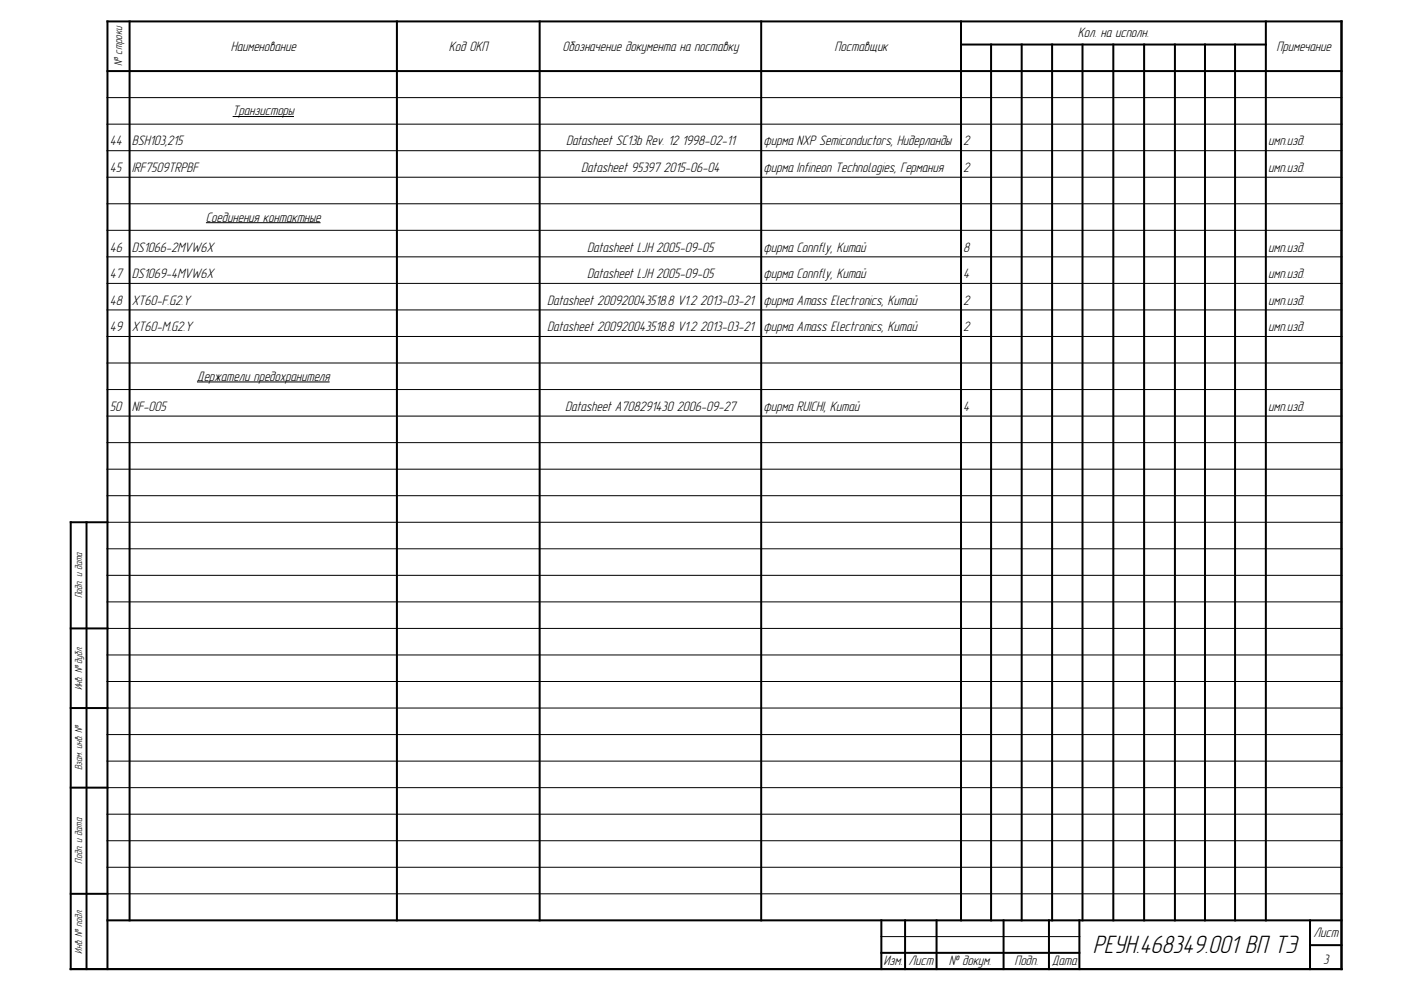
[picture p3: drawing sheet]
<svg xmlns="http://www.w3.org/2000/svg" width="420mm" height="297mm" viewBox="0 0 420 297" stroke-linecap="round" stroke-linejoin="round" font-family="sans-serif">
<defs><g id="words">
<text font-size="7.8" x="327.6" y="285.6">РЕУН.468349.001 ВП ТЭ</text>
<g font-size="4.2">
<text x="323.1" y="11.2">Кол. на исполн.</text>
<text x="69.2" y="15.2">Наименование</text>
<text x="134.6" y="15.2">Код ОКП</text>
<text x="168.6" y="15.2">Обозначение документа на поставку</text>
<text x="250.2" y="15.2">Поставщик</text>
<text x="382.7" y="15.2">Примечание</text>
<text x="69.7" y="34.6">Транзисторы</text>
<text x="32.9" y="43.6">44</text>
<text x="39.5" y="43.6">BSH103,215</text>
<text x="169.7" y="43.6">Datasheet SC13b Rev. 12 1998-02-11</text>
<text x="228.9" y="43.6">фирма NXP Semiconductors, Нидерланды</text>
<text x="288.8" y="43.6">2</text>
<text x="380.2" y="43.6">имп.изд.</text>
<text x="32.9" y="51.6">45</text>
<text x="39.5" y="51.6">IRF7509TRPBF</text>
<text x="174.3" y="51.6">Datasheet 95397 2015-06-04</text>
<text x="228.9" y="51.6">фирма Infineon Technologies, Германия</text>
<text x="288.8" y="51.6">2</text>
<text x="380.2" y="51.6">имп.изд.</text>
<text x="61.7" y="66.4">Соединения контактные</text>
<text x="32.9" y="75.4">46</text>
<text x="39.5" y="75.4">DS1066-2MVW6X</text>
<text x="176" y="75.4">Datasheet LJH 2005-09-05</text>
<text x="228.9" y="75.4">фирма Connfly, Китай</text>
<text x="288.8" y="75.4">8</text>
<text x="380.2" y="75.4">имп.изд.</text>
<text x="32.9" y="83.4">47</text>
<text x="39.5" y="83.4">DS1069-4MVW6X</text>
<text x="176" y="83.4">Datasheet LJH 2005-09-05</text>
<text x="228.9" y="83.4">фирма Connfly, Китай</text>
<text x="288.8" y="83.4">4</text>
<text x="380.2" y="83.4">имп.изд.</text>
<text x="32.9" y="91.3">48</text>
<text x="39.5" y="91.3">XT60-F.G2.Y</text>
<text x="164.1" y="91.3">Datasheet 200920043518.8 V1.2 2013-03-21</text>
<text x="228.9" y="91.3">фирма Amass Electronics, Китай</text>
<text x="288.8" y="91.3">2</text>
<text x="380.2" y="91.3">имп.изд.</text>
<text x="32.9" y="99.3">49</text>
<text x="39.5" y="99.3">XT60-M.G2.Y</text>
<text x="164.1" y="99.3">Datasheet 200920043518.8 V1.2 2013-03-21</text>
<text x="228.9" y="99.3">фирма Amass Electronics, Китай</text>
<text x="288.8" y="99.3">2</text>
<text x="380.2" y="99.3">имп.изд.</text>
<text x="59.1" y="114.1">Держатели предохранителя</text>
<text x="32.9" y="123.2">50</text>
<text x="39.5" y="123.2">NF-005</text>
<text x="169.4" y="123.2">Datasheet A708291430 2006-09-27</text>
<text x="228.9" y="123.2">фирма RUICHI, Китай</text>
<text x="288.8" y="123.2">4</text>
<text x="380.2" y="123.2">имп.изд.</text>
<text x="393.8" y="280.9">Лист</text>
<text x="264.9" y="289.4">Изм.</text>
<text x="272.4" y="289.4">Лист</text>
<text x="284.4" y="289.4">№ докум.</text>
<text x="304.1" y="289.4">Подп.</text>
<text x="315.3" y="289.4">Дата</text>
<text x="396.7" y="288.9">3</text>
</g>
<text font-size="3.5" x="36.7" y="19.8" transform="rotate(-90 36.7 19.8)">№ строки</text>
<g font-size="3.2">
<text x="24.6" y="179.2" transform="rotate(-90 24.6 179.2)">Подп. и дата</text>
<text x="24.6" y="206.9" transform="rotate(-90 24.6 206.9)">Инв. № дубл.</text>
<text x="24.6" y="230.8" transform="rotate(-90 24.6 230.8)">Взам. инв. №</text>
<text x="24.6" y="258.8" transform="rotate(-90 24.6 258.8)">Подп. и дата</text>
<text x="24.6" y="285.8" transform="rotate(-90 24.6 285.8)">Инв. № подл.</text>
</g>
</g></defs>
<g fill="none" stroke="#000" stroke-width=".6">
<path d="M31.9 6.4h370.6M32.2 6.1v284.6M38.8 6.1v270M119 6.1v270M161.8 6.1v270M228.2 6.1v270M287.8 13.3h92M288.1 6.1v270M297.1 13v263.1M306.3 13v263.1M315.4 13v263.1M324.5 13v263.1"/>
<path d="M333.8 13v263.1M343 13v263.1M352.2 13v263.1M361.2 13v263.1M370.2 13v263.1M379.5 6.1v270M402.2 6.1v284.6M31.9 21.3h370.6M20.9 156.5h11.6M21.2 156.2v134.5M25.9 156.2v134.5M20.9 188.3h11.6"/>
<path d="M20.9 212.2h11.6M20.9 236.1h11.6M20.9 267.9h11.6M31.9 275.8h370.6M264.2 275.5v15.2M271.3 275.5v15.2M280.8 275.5v15.2M300.9 275.5v15.2M314.5 275.5v15.2M323.6 275.5v15.2M392.7 275.5v15.2M20.9 290.4h381.6"/>
<path d="M263.9 285.6h60M392.4 283.3h10.1"/>
</g>
<g fill="none" stroke="#000" stroke-width=".3">
<path d="M31.9 29.3h370.6M31.9 37.2h370.6M69.7 34.9h18.4M31.9 45.2h370.6M31.9 53.1h370.6M31.9 61.1h370.6M31.9 69h370.6M31.9 77h370.6M61.7 66.7h34.4M31.9 84.9h370.6M31.9 92.9h370.6M31.9 100.8h370.6"/>
<path d="M31.9 108.8h370.6M31.9 116.7h370.6M59.1 114.5h39.7M31.9 124.7h370.6M31.9 132.7h370.6M31.9 140.6h370.6M31.9 148.6h370.6M31.9 156.5h370.6M31.9 164.5h370.6M31.9 172.4h370.6M31.9 180.4h370.6M31.9 188.3h370.6"/>
<path d="M31.9 196.3h370.6M31.9 204.2h370.6M31.9 212.2h370.6M31.9 220.2h370.6M31.9 228.1h370.6M31.9 236.1h370.6M31.9 244h370.6M31.9 252h370.6M31.9 259.9h370.6M31.9 267.9h370.6M263.9 280.7h60"/>
</g>
<use href="#words"/>
</svg>
